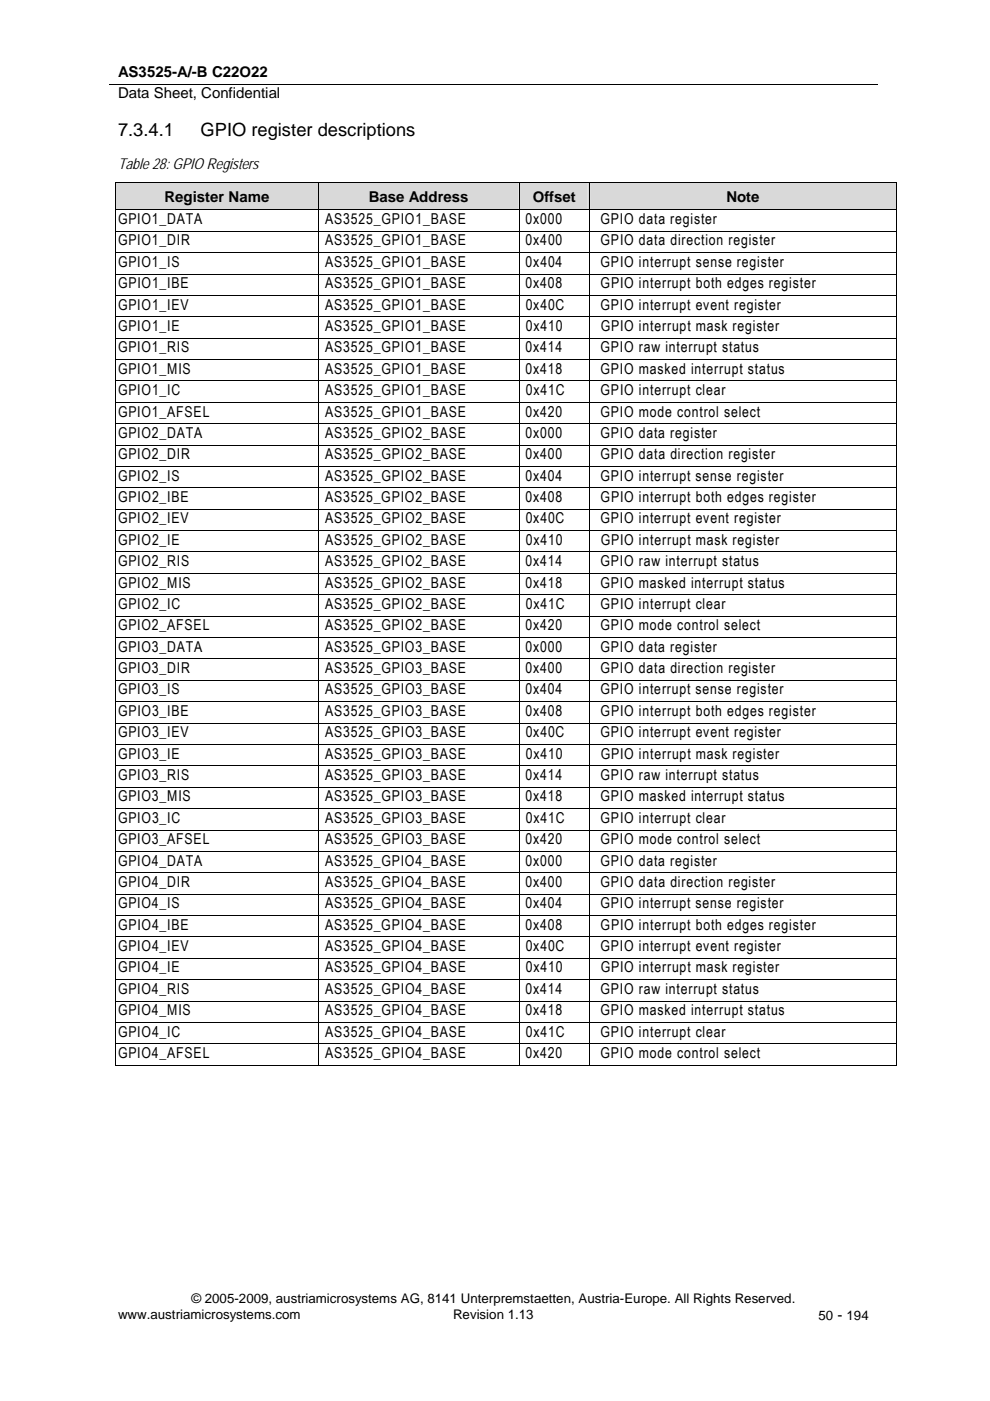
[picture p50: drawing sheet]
<svg xmlns="http://www.w3.org/2000/svg" width="210mm" height="297mm" viewBox="0 0 210 297" stroke-linecap="round" stroke-linejoin="round" font-family="sans-serif">
<defs><g id="words">
<g font-size="3.9">
<text x="25" y="28.8">7.3.4.1</text>
<text x="42.5" y="28.8">GPIO register descriptions</text>
</g>
<g font-size="3.2">
<text x="25" y="16.3">AS3525-A/-B C22O22</text>
<text x="25" y="20.9">Data Sheet, Confidential</text>
<text x="25" y="35.8">Table 28: GPIO Registers</text>
<text x="25" y="47.5">GPIO1_DATA</text>
<text x="34.9" y="42.8">Register Name</text>
<text x="68.9" y="47.5">AS3525_GPIO1_BASE</text>
<text x="78.2" y="42.8">Base Address</text>
<text x="111.4" y="47.5">0x000</text>
<text x="112.9" y="42.8">Offset</text>
<text x="127.3" y="47.5">GPIO data register</text>
<text x="154" y="42.8">Note</text>
<text x="25" y="52">GPIO1_DIR</text>
<text x="68.9" y="52">AS3525_GPIO1_BASE</text>
<text x="111.4" y="52">0x400</text>
<text x="127.3" y="52">GPIO data direction register</text>
<text x="25" y="56.6">GPIO1_IS</text>
<text x="68.9" y="56.6">AS3525_GPIO1_BASE</text>
<text x="111.5" y="56.6">0x404</text>
<text x="127.3" y="56.6">GPIO interrupt sense register</text>
<text x="25" y="61.1">GPIO1_IBE</text>
<text x="25" y="65.6">GPIO1_IEV</text>
<text x="68.9" y="61.1">AS3525_GPIO1_BASE</text>
<text x="68.9" y="65.6">AS3525_GPIO1_BASE</text>
<text x="111.4" y="61.1">0x408</text>
<text x="111.5" y="65.6">0x40C</text>
<text x="127.3" y="65.6">GPIO interrupt event register</text>
<text x="127.3" y="61.1">GPIO interrupt both edges register</text>
<text x="25" y="70.2">GPIO1_IE</text>
<text x="68.9" y="70.2">AS3525_GPIO1_BASE</text>
<text x="111.5" y="70.2">0x410</text>
<text x="127.4" y="70.2">GPIO interrupt mask register</text>
<text x="25" y="74.7">GPIO1_RIS</text>
<text x="68.9" y="74.7">AS3525_GPIO1_BASE</text>
<text x="111.4" y="74.7">0x414</text>
<text x="127.3" y="74.7">GPIO raw interrupt status</text>
<text x="25" y="79.2">GPIO1_MIS</text>
<text x="25" y="83.8">GPIO1_IC</text>
<text x="68.9" y="79.2">AS3525_GPIO1_BASE</text>
<text x="68.9" y="83.8">AS3525_GPIO1_BASE</text>
<text x="111.4" y="79.2">0x418</text>
<text x="111.5" y="83.8">0x41C</text>
<text x="127.3" y="79.2">GPIO masked interrupt status</text>
<text x="127.3" y="83.8">GPIO interrupt clear</text>
<text x="25" y="88.3">GPIO1_AFSEL</text>
<text x="68.9" y="88.3">AS3525_GPIO1_BASE</text>
<text x="111.4" y="88.3">0x420</text>
<text x="127.3" y="88.3">GPIO mode control select</text>
<text x="25" y="92.8">GPIO2_DATA</text>
<text x="68.9" y="92.8">AS3525_GPIO2_BASE</text>
<text x="111.4" y="92.8">0x000</text>
<text x="127.3" y="92.8">GPIO data register</text>
<text x="25" y="97.4">GPIO2_DIR</text>
<text x="25" y="101.9">GPIO2_IS</text>
<text x="68.9" y="97.4">AS3525_GPIO2_BASE</text>
<text x="68.9" y="101.9">AS3525_GPIO2_BASE</text>
<text x="111.4" y="97.4">0x400</text>
<text x="111.4" y="101.9">0x404</text>
<text x="127.3" y="97.4">GPIO data direction register</text>
<text x="127.3" y="101.9">GPIO interrupt sense register</text>
<text x="25" y="106.4">GPIO2_IBE</text>
<text x="68.9" y="106.4">AS3525_GPIO2_BASE</text>
<text x="111.4" y="106.4">0x408</text>
<text x="127.3" y="106.4">GPIO interrupt both edges register</text>
<text x="25" y="111">GPIO2_IEV</text>
<text x="68.9" y="111">AS3525_GPIO2_BASE</text>
<text x="111.5" y="111">0x40C</text>
<text x="127.3" y="111">GPIO interrupt event register</text>
<text x="25" y="115.5">GPIO2_IE</text>
<text x="68.9" y="115.5">AS3525_GPIO2_BASE</text>
<text x="111.5" y="115.5">0x410</text>
<text x="127.4" y="115.5">GPIO interrupt mask register</text>
<text x="25" y="120">GPIO2_RIS</text>
<text x="25" y="124.6">GPIO2_MIS</text>
<text x="68.9" y="120">AS3525_GPIO2_BASE</text>
<text x="68.9" y="124.6">AS3525_GPIO2_BASE</text>
<text x="111.4" y="124.6">0x418</text>
<text x="111.4" y="120">0x414</text>
<text x="127.3" y="124.6">GPIO masked interrupt status</text>
<text x="127.3" y="120">GPIO raw interrupt status</text>
<text x="25" y="129.1">GPIO2_IC</text>
<text x="68.9" y="129.1">AS3525_GPIO2_BASE</text>
<text x="111.5" y="129.1">0x41C</text>
<text x="127.3" y="129.1">GPIO interrupt clear</text>
<text x="25" y="133.6">GPIO2_AFSEL</text>
<text x="68.9" y="133.6">AS3525_GPIO2_BASE</text>
<text x="111.4" y="133.6">0x420</text>
<text x="127.3" y="133.6">GPIO mode control select</text>
<text x="25" y="138.2">GPIO3_DATA</text>
<text x="25" y="142.7">GPIO3_DIR</text>
<text x="68.9" y="138.2">AS3525_GPIO3_BASE</text>
<text x="68.9" y="142.7">AS3525_GPIO3_BASE</text>
<text x="111.4" y="138.2">0x000</text>
<text x="111.4" y="142.7">0x400</text>
<text x="127.3" y="138.2">GPIO data register</text>
<text x="127.3" y="142.7">GPIO data direction register</text>
<text x="25" y="147.2">GPIO3_IS</text>
<text x="68.9" y="147.2">AS3525_GPIO3_BASE</text>
<text x="111.4" y="147.2">0x404</text>
<text x="127.3" y="147.2">GPIO interrupt sense register</text>
<text x="25" y="151.8">GPIO3_IBE</text>
<text x="68.9" y="151.8">AS3525_GPIO3_BASE</text>
<text x="111.4" y="151.8">0x408</text>
<text x="127.3" y="151.8">GPIO interrupt both edges register</text>
<text x="25" y="156.3">GPIO3_IEV</text>
<text x="25" y="160.8">GPIO3_IE</text>
<text x="68.9" y="156.3">AS3525_GPIO3_BASE</text>
<text x="68.9" y="160.8">AS3525_GPIO3_BASE</text>
<text x="111.5" y="156.3">0x40C</text>
<text x="111.5" y="160.8">0x410</text>
<text x="127.3" y="156.3">GPIO interrupt event register</text>
<text x="127.4" y="160.8">GPIO interrupt mask register</text>
<text x="25" y="165.4">GPIO3_RIS</text>
<text x="68.9" y="165.4">AS3525_GPIO3_BASE</text>
<text x="111.4" y="165.4">0x414</text>
<text x="127.3" y="165.4">GPIO raw interrupt status</text>
<text x="25" y="169.9">GPIO3_MIS</text>
<text x="68.9" y="169.9">AS3525_GPIO3_BASE</text>
<text x="111.4" y="169.9">0x418</text>
<text x="127.3" y="169.9">GPIO masked interrupt status</text>
<text x="25" y="174.4">GPIO3_IC</text>
<text x="25" y="179">GPIO3_AFSEL</text>
<text x="68.9" y="179">AS3525_GPIO3_BASE</text>
<text x="68.9" y="174.4">AS3525_GPIO3_BASE</text>
<text x="111.4" y="179">0x420</text>
<text x="111.5" y="174.4">0x41C</text>
<text x="127.3" y="179">GPIO mode control select</text>
<text x="127.3" y="174.4">GPIO interrupt clear</text>
<text x="25" y="183.5">GPIO4_DATA</text>
<text x="68.9" y="183.5">AS3525_GPIO4_BASE</text>
<text x="111.4" y="183.5">0x000</text>
<text x="127.3" y="183.5">GPIO data register</text>
<text x="25" y="188">GPIO4_DIR</text>
<text x="68.9" y="188">AS3525_GPIO4_BASE</text>
<text x="111.4" y="188">0x400</text>
<text x="127.3" y="188">GPIO data direction register</text>
<text x="25" y="192.6">GPIO4_IS</text>
<text x="25" y="197.1">GPIO4_IBE</text>
<text x="68.9" y="192.6">AS3525_GPIO4_BASE</text>
<text x="68.9" y="197.1">AS3525_GPIO4_BASE</text>
<text x="111.4" y="197.1">0x408</text>
<text x="111.4" y="192.6">0x404</text>
<text x="127.3" y="192.6">GPIO interrupt sense register</text>
<text x="127.3" y="197.1">GPIO interrupt both edges register</text>
<text x="25" y="201.6">GPIO4_IEV</text>
<text x="68.9" y="201.6">AS3525_GPIO4_BASE</text>
<text x="111.5" y="201.6">0x40C</text>
<text x="127.3" y="201.6">GPIO interrupt event register</text>
<text x="25" y="206.2">GPIO4_IE</text>
<text x="68.9" y="206.2">AS3525_GPIO4_BASE</text>
<text x="111.5" y="206.2">0x410</text>
<text x="127.4" y="206.2">GPIO interrupt mask register</text>
<text x="25" y="210.7">GPIO4_RIS</text>
<text x="25" y="215.2">GPIO4_MIS</text>
<text x="68.9" y="210.7">AS3525_GPIO4_BASE</text>
<text x="68.9" y="215.2">AS3525_GPIO4_BASE</text>
<text x="111.4" y="215.2">0x418</text>
<text x="111.4" y="210.7">0x414</text>
<text x="127.3" y="215.2">GPIO masked interrupt status</text>
<text x="127.3" y="210.7">GPIO raw interrupt status</text>
<text x="25" y="219.8">GPIO4_IC</text>
<text x="68.9" y="219.8">AS3525_GPIO4_BASE</text>
<text x="111.5" y="219.8">0x41C</text>
<text x="127.3" y="219.8">GPIO interrupt clear</text>
<text x="25" y="224.3">GPIO4_AFSEL</text>
<text x="68.9" y="224.3">AS3525_GPIO4_BASE</text>
<text x="111.4" y="224.3">0x420</text>
<text x="127.3" y="224.3">GPIO mode control select</text>
</g>
<g font-size="2.8">
<text x="25" y="279.6">www.austriamicrosystems.com</text>
<text x="40.6" y="276.4">© 2005-2009, austriamicrosystems AG, 8141 Unterpremstaetten, Austria-Europe. All Rights Reserved.</text>
<text x="96.1" y="279.6">Revision 1.13</text>
<text x="173.5" y="280">50 - 194</text>
</g>
</g></defs>
<path d="M23.1 17.8h162.9" fill="none" stroke="#000" stroke-width=".21"/>
<g fill="#d9d9d9">
<path d="M24.6 38.8h42.8v5.6h-42.8z"/>
<path d="M25 38.8h42v5.6h-42z"/>
<path d="M67.6 38.8h42.4v5.6h-42.4z"/>
<path d="M68.1 38.8h41.4v5.6h-41.4z"/>
<path d="M110.1 38.8h14.8v5.6h-14.8z"/>
<path d="M110.6 38.8h13.9v5.6h-13.9z"/>
<path d="M125.1 38.8h64.9v5.6h-64.9z"/>
<path d="M125.6 38.8h63.9v5.6h-63.9z"/>
</g>
<path d="M24.4 38.6h.2v.2h-.2zM190 38.6h.1v.2h-.1zM190 225.8h.1v.1h-.1z" fill="#000"/>
<g fill="none" stroke="#000" stroke-width=".21">
<path d="M24.4 38.7h165.7M24.5 38.8v5.6M67.5 38.8v5.6M110 38.8v5.6M125 38.8v5.6M190.1 38.8v5.6M24.4 44.5h165.7M24.4 49h165.7M24.4 53.6h165.7M24.4 58.1h165.7M24.5 44.6v4.4M24.5 49.1v4.4"/>
<path d="M24.5 53.7v4.3M24.5 58.2v4.3M67.5 44.6v4.4M67.5 49.1v4.4M67.5 53.7v4.3M67.5 58.2v4.3M110 44.6v4.4M110 49.1v4.4M110 53.7v4.3M110 58.2v4.3M125 44.6v4.4M125 49.1v4.4"/>
<path d="M125 53.7v4.3M125 58.2v4.3M190.1 44.6v4.4M190.1 49.1v4.4M190.1 53.7v4.3M190.1 58.2v4.3M24.4 62.6h165.7M24.4 67.2h165.7M24.4 71.7h165.7M24.4 76.2h165.7M24.5 62.7v4.4M24.5 67.3v4.3"/>
<path d="M24.5 71.8v4.4M24.5 76.3v4.4M67.5 62.7v4.4M67.5 67.3v4.3M67.5 71.8v4.4M67.5 76.3v4.4M110 62.7v4.4M110 67.3v4.3M110 71.8v4.4M110 76.3v4.4M125 62.7v4.4M125 67.3v4.3"/>
<path d="M125 71.8v4.4M125 76.3v4.4M190.1 62.7v4.4M190.1 67.3v4.3M190.1 71.8v4.4M190.1 76.3v4.4M24.4 80.8h165.7M24.4 85.3h165.7M24.4 89.8h165.7M24.4 94.4h165.7M24.4 98.9h165.7M24.5 80.9v4.3"/>
<path d="M24.5 85.4v4.3M24.5 89.9v4.4M24.5 94.5v4.3M24.5 99v4.4M67.5 80.9v4.3M67.5 85.4v4.3M67.5 89.9v4.4M67.5 94.5v4.3M67.5 99v4.4M110 80.9v4.3M110 85.4v4.3M110 89.9v4.4"/>
<path d="M110 94.5v4.3M110 99v4.4M125 80.9v4.3M125 85.4v4.3M125 89.9v4.4M125 94.5v4.3M125 99v4.4M190.1 80.9v4.3M190.1 85.4v4.3M190.1 89.9v4.4M190.1 94.5v4.3M190.1 99v4.4"/>
<path d="M24.4 103.4h165.7M24.4 108h165.7M24.4 112.5h165.7M24.4 117h165.7M24.5 103.5v4.4M24.5 108.1v4.3M24.5 112.6v4.3M24.5 117.1v4.4M67.5 103.5v4.4M67.5 108.1v4.3M67.5 112.6v4.3M67.5 117.1v4.4"/>
<path d="M110 103.5v4.4M110 108.1v4.3M110 112.6v4.3M110 117.1v4.4M125 103.5v4.4M125 108.1v4.3M125 112.6v4.3M125 117.1v4.4M190.1 103.5v4.4M190.1 108.1v4.3M190.1 112.6v4.3M190.1 117.1v4.4"/>
<path d="M24.4 121.6h165.7M24.4 126.1h165.7M24.4 130.6h165.7M24.4 135.2h165.7M24.4 139.7h165.7M24.5 121.7v4.3M24.5 126.2v4.4M24.5 130.7v4.4M24.5 135.3v4.3M24.5 139.8v4.3M67.5 121.7v4.3M67.5 126.2v4.4"/>
<path d="M67.5 130.7v4.4M67.5 135.3v4.3M67.5 139.8v4.3M110 121.7v4.3M110 126.2v4.4M110 130.7v4.4M110 135.3v4.3M110 139.8v4.3M125 121.7v4.3M125 126.2v4.4M125 130.7v4.4M125 135.3v4.3"/>
<path d="M125 139.8v4.3M190.1 121.7v4.3M190.1 126.2v4.4M190.1 130.7v4.4M190.1 135.3v4.3M190.1 139.8v4.3M24.4 144.2h165.7M24.4 148.8h165.7M24.4 153.3h165.7M24.4 157.8h165.7M24.5 144.3v4.4M24.5 148.9v4.3"/>
<path d="M24.5 153.4v4.4M24.5 157.9v4.4M67.5 144.3v4.4M67.5 148.9v4.3M67.5 153.4v4.4M67.5 157.9v4.4M110 144.3v4.4M110 148.9v4.3M110 153.4v4.4M110 157.9v4.4M125 144.3v4.4M125 148.9v4.3"/>
<path d="M125 153.4v4.4M125 157.9v4.4M190.1 144.3v4.4M190.1 148.9v4.3M190.1 153.4v4.4M190.1 157.9v4.4M24.4 162.4h165.7M24.4 166.9h165.7M24.4 171.4h165.7M24.4 176h165.7M24.5 162.5v4.3M24.5 167v4.3"/>
<path d="M24.5 171.5v4.4M24.5 176.1v4.3M67.5 162.5v4.3M67.5 167v4.3M67.5 171.5v4.4M67.5 176.1v4.3M110 162.5v4.3M110 167v4.3M110 171.5v4.4M110 176.1v4.3M125 162.5v4.3M125 167v4.3"/>
<path d="M125 171.5v4.4M125 176.1v4.3M190.1 162.5v4.3M190.1 167v4.3M190.1 171.5v4.4M190.1 176.1v4.3M24.4 180.5h165.7M24.4 185h165.7M24.4 189.6h165.7M24.4 194.1h165.7M24.4 198.6h165.7M24.5 180.6v4.4"/>
<path d="M24.5 185.1v4.4M24.5 189.7v4.3M24.5 194.2v4.3M24.5 198.7v4.4M67.5 180.6v4.4M67.5 185.1v4.4M67.5 189.7v4.3M67.5 194.2v4.3M67.5 198.7v4.4M110 180.6v4.4M110 185.1v4.4M110 189.7v4.3"/>
<path d="M110 194.2v4.3M110 198.7v4.4M125 180.6v4.4M125 185.1v4.4M125 189.7v4.3M125 194.2v4.3M125 198.7v4.4M190.1 180.6v4.4M190.1 185.1v4.4M190.1 189.7v4.3M190.1 194.2v4.3M190.1 198.7v4.4"/>
<path d="M24.4 203.2h165.7M24.4 207.7h165.7M24.4 212.2h165.7M24.4 216.8h165.7M24.5 203.3v4.3M24.5 207.8v4.4M24.5 212.3v4.4M24.5 216.9v4.3M67.5 203.3v4.3M67.5 207.8v4.4M67.5 212.3v4.4M67.5 216.9v4.3"/>
<path d="M110 203.3v4.3M110 207.8v4.4M110 212.3v4.4M110 216.9v4.3M125 203.3v4.3M125 207.8v4.4M125 212.3v4.4M125 216.9v4.3M190.1 203.3v4.3M190.1 207.8v4.4M190.1 212.3v4.4M190.1 216.9v4.3"/>
<path d="M24.4 221.3h165.7M24.4 225.8h43M24.5 221.4v4.5M67.5 221.4v4.5M67.6 225.8h42.4M110 221.4v4.5M110.1 225.8h14.8M125 221.4v4.5M125.1 225.8h64.9M190.1 221.4v4.5"/>
</g>
<use href="#words"/>
</svg>
